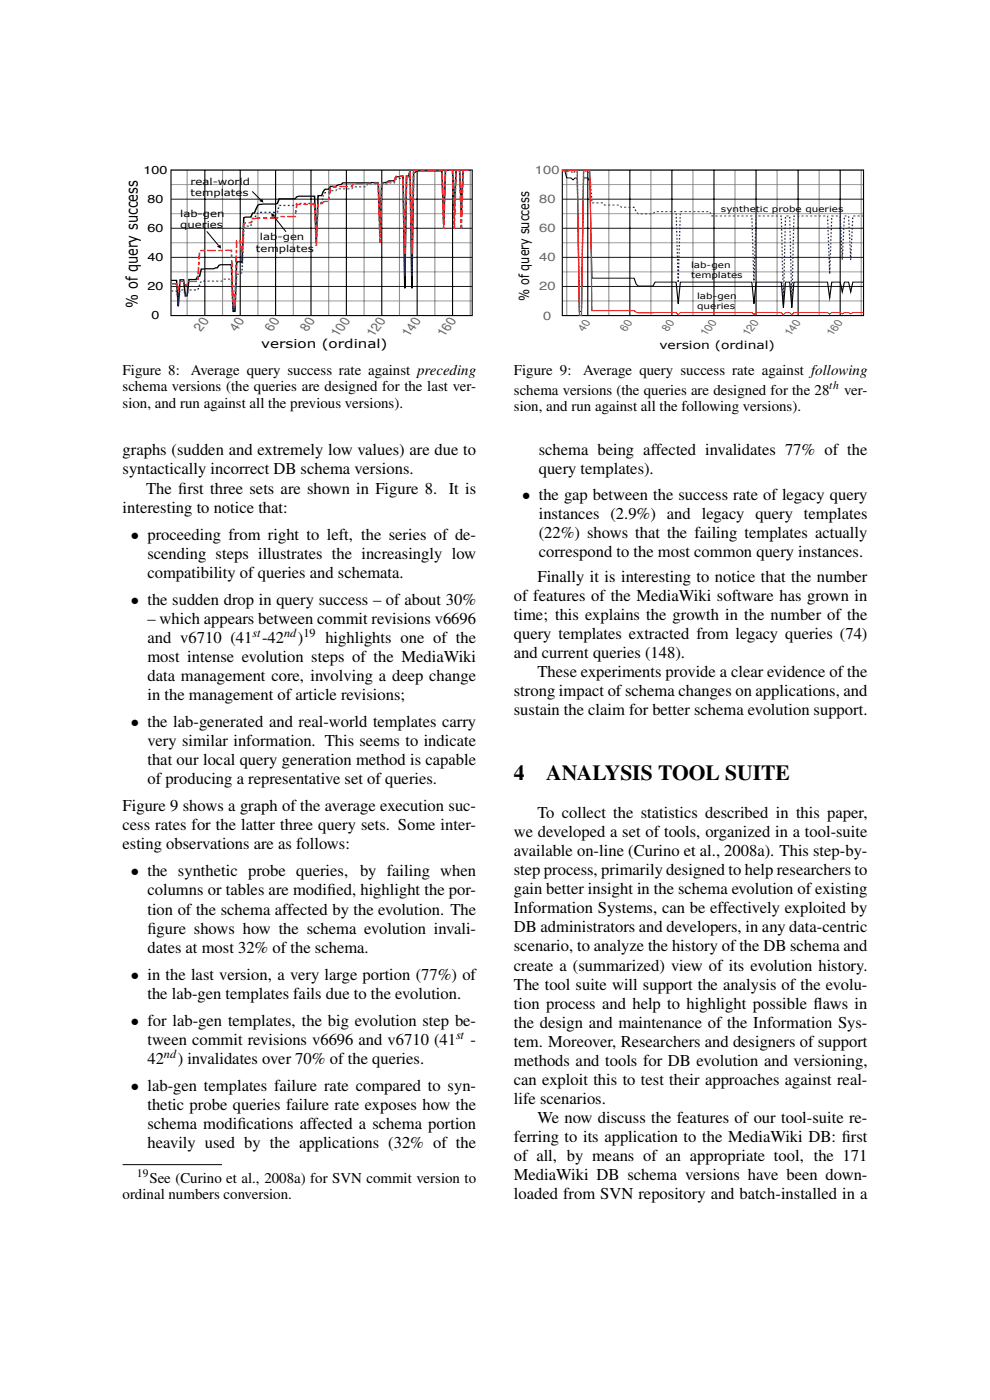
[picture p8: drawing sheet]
<svg xmlns="http://www.w3.org/2000/svg" width="210mm" height="297mm" viewBox="0 0 210 297" stroke-linecap="round" stroke-linejoin="round" font-family="sans-serif">
<defs><g id="words">
<g font-size="4.6">
<text x="109" y="165.4">4</text>
<text x="115.9" y="165.4">ANALYSIS TOOL SUITE</text>
</g>
<g font-size="3.5">
<text x="26" y="96.5">graphs (sudden and extremely low values) are due to</text>
<text x="26" y="100.5">syntactically incorrect DB schema versions.</text>
<text x="114.3" y="96.6">schema being affected invalidates 77% of the</text>
<text x="114.3" y="100.7">query templates).</text>
<text x="31" y="104.7">The f</text>
<text x="37.8" y="104.7">irst three sets are shown in Figure 8. It is</text>
<text x="110.8" y="106">• the gap between the success rate of legacy query</text>
<text x="26" y="108.7">interesting to notice that:</text>
<text x="114.3" y="110.1">instances (2.9%) and legacy query templates</text>
<text x="27.8" y="114.5">• proceeding from right to left, the series of de-</text>
<text x="31.3" y="118.5">scending steps illustrates the increasingly low</text>
<text x="114.3" y="114.1">(22%) shows that the failing templates actually</text>
<text x="114.3" y="118.2">correspond to the most common query instances.</text>
<text x="31.3" y="122.6">compatibility of queries and schemata.</text>
<text x="114" y="123.5">Finally it is interesting to notice that the number</text>
<text x="27.8" y="128.3">• the sudden drop in query success – of about 30%</text>
<text x="109" y="127.5">of features of the MediaWiki software has grown in</text>
<text x="109" y="131.5">time; this explains the growth in the number of the</text>
<text x="31.3" y="132.3">– which appears between commit revisions v6696</text>
<text x="31.3" y="136.4">and v6710 (41 -42</text>
<text x="63.2" y="136.4">)</text>
<text x="69" y="136.4">highlights one of the</text>
<text x="109" y="135.6">query templates extracted from legacy queries (74)</text>
<text x="31.3" y="140.4">most intense evolution steps of the MediaWiki</text>
<text x="109" y="139.6">and current queries (148).</text>
<text x="114" y="143.7">These experiments provide a clear evidence of the</text>
<text x="31.3" y="144.5">data management core, involving a deep change</text>
<text x="31.3" y="148.5">in the management of article revisions;</text>
<text x="109" y="147.7">strong impact ofschema changes on applications, and</text>
<text x="27.8" y="154.2">• the lab-generated and real-world templates carry</text>
<text x="109" y="151.7">sustain the claim for better schema evolution support.</text>
<text x="31.3" y="158.3">very similar information. This seems to indicate</text>
<text x="31.3" y="162.3">that our local query generation method is capable</text>
<text x="31.3" y="166.4">of producing a representative set of queries.</text>
<text x="26" y="172.1">Figure 9 shows a graph of the average execution suc-</text>
<text x="114" y="173.6">To collect the statistics described in this paper,</text>
<text x="26" y="176.2">cess rates for the latter three query sets. Some inter-</text>
<text x="109" y="177.6">we developed a set of tools, organized in a tool-suite</text>
<text x="26" y="180.2">esting observations are as follows:</text>
<text x="27.8" y="185.9">• the synthetic probe queries,</text>
<text x="76.4" y="185.9">by failing when</text>
<text x="109" y="181.6">available on-line (Curino et al., 2008a). This step-by-</text>
<text x="109" y="185.7">step process, primarily designed to help researchers to</text>
<text x="31.3" y="190">columns or tables are modif</text>
<text x="69.4" y="190">ied, highlight the por-</text>
<text x="109" y="189.7">gain better insight in the schema evolution of existing</text>
<text x="31.3" y="194">tion of the schema affected by the evolution. The</text>
<text x="109" y="193.8">Information Systems, can be effectively exploited by</text>
<text x="109" y="197.8">DB administrators and developers, in any data-centric</text>
<text x="31.3" y="198.1">f</text>
<text x="31.3" y="198.1">igure shows how the schema evolution invali-</text>
<text x="31.3" y="202.1">dates at most 32% of the schema.</text>
<text x="109" y="201.9">scenario, to analyze the history of the DB schema and</text>
<text x="27.8" y="207.8">• in the last version, a very large portion (77%) of</text>
<text x="109" y="205.9">create a (summarized) view of its evolution history.</text>
<text x="109" y="209.9">The tool suite will support the analysis of the evolu-</text>
<text x="31.3" y="211.9">the lab-gen templates fails due to the evolution.</text>
<text x="109" y="214">tion process and help to highlight possible f</text>
<text x="172.6" y="214">laws in</text>
<text x="27.8" y="217.6">• for lab-gen templates, the big evolution step be-</text>
<text x="31.3" y="221.7">tween commit revisions v6696 and v6710 (41</text>
<text x="99.8" y="221.7">-</text>
<text x="109" y="218">the design and maintenance of the Information Sys-</text>
<text x="31.3" y="225.7">42</text>
<text x="37.7" y="225.7">) invalidates over 70% of the queries.</text>
<text x="109" y="222.1">tem. Moreover, Researchers and designers of support</text>
<text x="109" y="226.1">methods and tools for DB evolution and versioning,</text>
<text x="27.8" y="231.4">• lab-gen templates failure rate compared to syn-</text>
<text x="109" y="230.1">can exploit this to test their approaches against real-</text>
<text x="31.3" y="235.5">thetic probe queries failure rate exposes how the</text>
<text x="31.3" y="239.5">schema modif</text>
<text x="50.4" y="239.5">ications affected a schema portion</text>
<text x="109" y="234.2">life scenarios.</text>
<text x="114" y="238.2">We now discuss the features of our tool-suite re-</text>
<text x="31.3" y="243.6">heavily used by the applications (32% of the</text>
<text x="109" y="242.3">ferring to its application to the MediaWiki DB: f</text>
<text x="178.5" y="242.3">irst</text>
<text x="109" y="246.3">of all, by means of an appropriate tool, the 171</text>
<text x="109" y="250.4">MediaWiki DB schema versions have been down-</text>
<text x="109" y="254.4">loaded from SVN repository and batch-installed in a</text>
</g>
<text font-size="3.4" x="29.2" y="65.3" transform="rotate(-90 29.2 65.3)">% of query success</text>
<g font-size="3.2">
<text x="26" y="79.5">Figure 8:</text>
<text x="26" y="83">schema versions (the queries are designed for the last ver-</text>
<text x="40.4" y="79.5">Average query success rate against preceding</text>
<text x="109" y="79.5">Figure 9:</text>
<text x="109" y="83.8">schema versions (the queries are designed for the 28</text>
<text x="123.7" y="79.5">Average query success rate against following</text>
<text x="179" y="83.8">ver-</text>
<text x="26" y="86.6">sion, and run against all the previous versions).</text>
<text x="109" y="87.3">sion, and run against all the following versions).</text>
<text x="31.7" y="250.9">See (Curino et al., 2008a) for SVN commit version to</text>
<text x="26" y="254.4">ordinal numbers conversion.</text>
</g>
<text font-size="2.9" x="112.2" y="63.9" transform="rotate(-90 112.2 63.9)">% of query success</text>
<g font-size="2.9" fill="#676767">
<text x="42.6" y="70.3" transform="rotate(-51 42.6 70.3)">20</text>
<text x="50.1" y="70.3" transform="rotate(-51 50.1 70.3)">40</text>
<text x="57.6" y="70.3" transform="rotate(-51 57.6 70.3)">60</text>
<text x="65.1" y="70.3" transform="rotate(-51 65.1 70.3)">80</text>
<text x="71.7" y="71.5" transform="rotate(-51 71.7 71.5)">100</text>
<text x="79.2" y="71.5" transform="rotate(-51 79.2 71.5)">120</text>
<text x="86.7" y="71.5" transform="rotate(-51 86.7 71.5)">140</text>
<text x="94.2" y="71.5" transform="rotate(-51 94.2 71.5)">160</text>
</g>
<g font-size="2.6">
<text x="55.4" y="73.8">version (ordinal)</text>
<text x="53.6" y="135.1">st</text>
<text x="60.3" y="135.1">nd 19</text>
<text x="96.7" y="220.4">st</text>
<text x="34.8" y="224.4">nd</text>
</g>
<g font-size="2.5">
<text x="30.5" y="36.9">100</text>
<text x="31.3" y="43.1">80</text>
<text x="31.3" y="49.3">60</text>
<text x="31.3" y="55.4">40</text>
<text x="31.3" y="61.6">20</text>
<text x="32.1" y="67.8">0</text>
<text x="175.9" y="82.6">th</text>
<text x="29.1" y="249.7">19</text>
</g>
<g font-size="2.5" fill="#676767">
<text x="113.5" y="36.9">100</text>
<text x="114.4" y="43.1">80</text>
<text x="114.4" y="49.3">60</text>
<text x="114.4" y="55.4">40</text>
<text x="114.4" y="61.6">20</text>
<text x="115.2" y="67.8">0</text>
</g>
<g font-size="2.4" fill="#676767">
<text x="123.8" y="70.4" transform="rotate(-51 123.8 70.4)">40</text>
<text x="132.7" y="70.4" transform="rotate(-51 132.7 70.4)">60</text>
<text x="141.7" y="70.4" transform="rotate(-51 141.7 70.4)">80</text>
<text x="149.8" y="71.3" transform="rotate(-51 149.8 71.3)">100</text>
<text x="158.7" y="71.3" transform="rotate(-51 158.7 71.3)">120</text>
<text x="167.7" y="71.3" transform="rotate(-51 167.7 71.3)">140</text>
<text x="176.6" y="71.3" transform="rotate(-51 176.6 71.3)">160</text>
</g>
<text font-size="2.4" x="139.9" y="74.1">version (ordinal)</text>
<g font-size="2">
<text x="40.4" y="39.1">real-world</text>
<text x="40.4" y="41.6">templates</text>
<text x="38.2" y="46">lab-gen</text>
<text x="38.2" y="48.4">queries</text>
<text x="54.3" y="53.4">templates</text>
<text x="55.1" y="50.9">lab-gen</text>
</g>
<g font-size="1.8">
<text x="152.9" y="45">synthetic probe queries</text>
<text x="146.6" y="56.8">lab-gen</text>
<text x="146.6" y="58.9">templates</text>
<text x="147.9" y="63.4">lab-gen</text>
<text x="147.9" y="65.6">queries</text>
</g>
</g></defs>
<g fill="none" stroke="#919191" stroke-width=".21">
<path d="M36.3 39.2h63.8M39.7 36.1v30.8M47.2 36.1v30.8M54.7 36.1v30.8M62.2 36.1v30.8M69.7 36.1v30.8M77.2 36.1v30.8M84.7 36.1v30.8M92.2 36.1v30.8M99.7 36.1v30.8M36.3 57.7h63.8M36.3 51.5h63.8"/>
<path d="M36.3 45.3h63.8M36.3 63.8h63.8"/>
</g>
<g fill="none" stroke="#000" stroke-width=".21">
<path d="M36.3 36h63.9v31h-63.9zM36.3 36.1h63.8M43.5 36.1v30.8M51 36.1v30.8M58.5 36.1v30.8M66 36.1v30.8M73.5 36.1v30.8M81 36.1v30.8M88.5 36.1v30.8M96 36.1v30.8M36.3 54.6h63.8M36.3 48.4h63.8"/>
<path d="M36.3 42.3h63.8M43.9 49.1l2.5 3M53.5 40.6l1.8 1.8M58 45.8l2.7 3.4M36.3 60.8h63.8M36.3 66.9h63.8M26 247.1h21.1"/>
</g>
<path d="M100.1 36.1h-1.9l-.3 8.5-.4-8.5h-.8l-.3 8.5-.4-8.5h-1.5l-.4 11.4-.4-11.2h-4.5a1.57 1.57 0 0 0-1.5 .4l-.3 24.4-.4-24.4-.4 .6h-.4l-.3 23.8-.4-23.8-1.5 .2-.4 .9h-.4a1.75 1.75 0 0 0-1.5 .3h-.7l-.4 10.6-.4-10.6-7.5 .1-.3 .4h-.4a2.17 2.17 0 0 1-1.9 .3l-.4 .6h-.7l-.4 .5-.4 .9h-.7l-.4 9.4-.4-9.3h-2.6a1.35 1.35 0 0 0-1.5 .6h-3.4l-.4 1-.3 .1h-3.4l-.4 .2-.7 1.7h-.4l-.4 .9-1.5 .1-.4 9.5-1.1-.2-.4 10.6h-.3l-.4-9.9h-1.5a1.23 1.23 0 0 0-1.5 .6l-.8 .2-2.6 .1-.4 1.5h-.3l-.4 .7h-1.5l-.4 3.4-.4 .1-.4-3.4h-.7l-.4 5.6-.4-5.5h-1.1" fill="none" stroke="#000" stroke-width=".28"/>
<path d="M36.3 61.7h1.1l.4 2.3 .4-2.5h.7l.4 1.1h.4l.4-1.1h1.9l.7-1.9h4.5l.4-.4h1.5l.4 6.5h.3l.4-7.5h.8l.3-.4 .4-8.8 .4-1h1.1l.4-1.7h.4l.7-1.3h4.1l.4-1.4h3.4l.4-.4h3.7l.4 7.7 .4-7.9h.7l.4-1.7 .4-.4h.7l.4-.4h1.1l.4-.5h3l.4-.4h2.6l.4-.6h2.2l.4 9.4 .4-9.4 2.6-.2 .4-.8h.7l.4-.5h.4l.4 21.1 .3-21.1h.4l.4-.8 .4 21.9 .3-21.9 .4-.6h5.6l.4 9.8 .4-9.8h1.5l.4 8.1 .3-8.1h.8l.4 8.1 .3-8.1h1.9" fill="none" stroke="#0a31ff" stroke-width=".32" stroke-dasharray=".4 .4" stroke-linecap="butt"/>
<path d="M36.3 60.2h1.1l.4 1.2 .4-1.7h.7l.4 .8h.4l.4-.8h1.9l.3-6.4 .4-.2h6.4l.4 11.5h.3l.4-13.5h.8l.3 2.3 .4-5.9 .4-.2h1.1l.4-.9 1.1-.2h4.1l.4-.3h3.4l.4-2.5h3.7l.4 8.7 .4-8.9h.7a1.42 1.42 0 0 1 1.5-.5l.4-3 4.5-.1 .4-.6 5.2-.1 .4 12.6 .4-12.6h.7l.8-.3h1.1l.4-1.2h1.5l.4 16.5 .3-16.5h.4l.4-1.3 .4 17.8 .3-17.8h6l.4 12.4 .4-12.4h1.5l.4 12.3 .3-12.3h.8l.4 12.3 .3-12.3h1.9" fill="none" stroke="#ff292e" stroke-width=".32" stroke-dasharray="1.7 .5 .8 .5" stroke-linecap="butt"/>
<path d="M46 52.3l.8-.4 .1 .8zM54.9 42.6l.8-.4 .2 .8zM57.5 45.2l.9 .4-.8 .4z" fill="#000"/>
<path d="M109 33.4h77.4v41.9h-77.4z" fill="#fff"/>
<g fill="none" stroke="#919191" stroke-width=".21">
<path d="M119.3 39.2h63.8M120.2 36.1v30.8M129.1 36.1v30.8M138.1 36.1v30.8M147 36.1v30.8M155.9 36.1v30.8M164.8 36.1v30.8M173.8 36.1v30.8M182.7 36.1v30.8M119.3 57.7h63.8M119.3 51.5h63.8M119.3 45.3h63.8"/>
<path d="M119.3 63.8h63.8"/>
</g>
<g fill="none" stroke="#000" stroke-width=".21">
<path d="M119.3 36.1h.5l.4 1.6h.9l.5 .5 .4-.5h.5l.4 28.4h.4l.5-28.4h.9l.4 .9 .5 20.4h8.9l.4 1.3 .5 .4h3.1l.5-.9h4.4l.5 4.6 .4-4.6h15.2l.4 4.6 .5-4.6h5.3l.5 5.5 .4-5.5h.9l.5 5.5 .4-5.5h7.1l.5 3.4 .4-3.4h1.8l.5 2.1 .4-2.1h.9l.5 2.1 .4-2.1h2.2M119.3 36h63.9v31h-63.9zM119.3 36.1h63.8M124.7 36.1v30.8M133.6 36.1v30.8M142.5 36.1v30.8M151.5 36.1v30.8M160.4 36.1v30.8M169.3 36.1v30.8M178.2 36.1v30.8M119.3 54.6h63.8M119.3 48.4h63.8"/>
<path d="M119.3 42.3h63.8M119.3 66.9h63.8M119.3 60.8h63.8"/>
</g>
<path d="M119.3 36.1l1.8 .2 .5 .5 .4-.5h.5l.4 28.8h.4l.5-28.8h.9l.4 .5 .5 6.2h2.2l.5 .5h3.1l.4 .5h2.7l.4 .9 .5 .5h3.1l.5-.5h4.4l.5 15.1 .4-15.1h6.3l.4 .9h8.5l.4 14.2 .5-14.2h5.3l.5 18.8 .4-18.8h.9l.5 18.8 .4-18.8h7.1l.5 12.3 .4-12.3h1.8l.5 9.3 .4-9.3h.9l.5 9.3 .4-9.3h2.2" fill="none" stroke="#072be1" stroke-width=".26" stroke-dasharray=".4 .4" stroke-linecap="butt"/>
<path d="M119.3 36.2l.9 .2 .5-.2h1.8l.4 30.7h.4l.5-30.7 1.3 .1 .5 29.6h8.9a4.8 4.8 0 0 0 3.1 .5l5.8-.1 .5 .4 .4-.4h15.2l.4 .4 .5-.4h5.3l.5 .5a1.06 1.06 0 0 1 1.8 0l.4-.5h7.1l.5 .4 .4-.4h1.8l.5 .3a1.49 1.49 0 0 1 1.8 0l.4-.3h2.2" fill="none" stroke="#ff2813" stroke-width=".23"/>
<use href="#words"/>
</svg>
